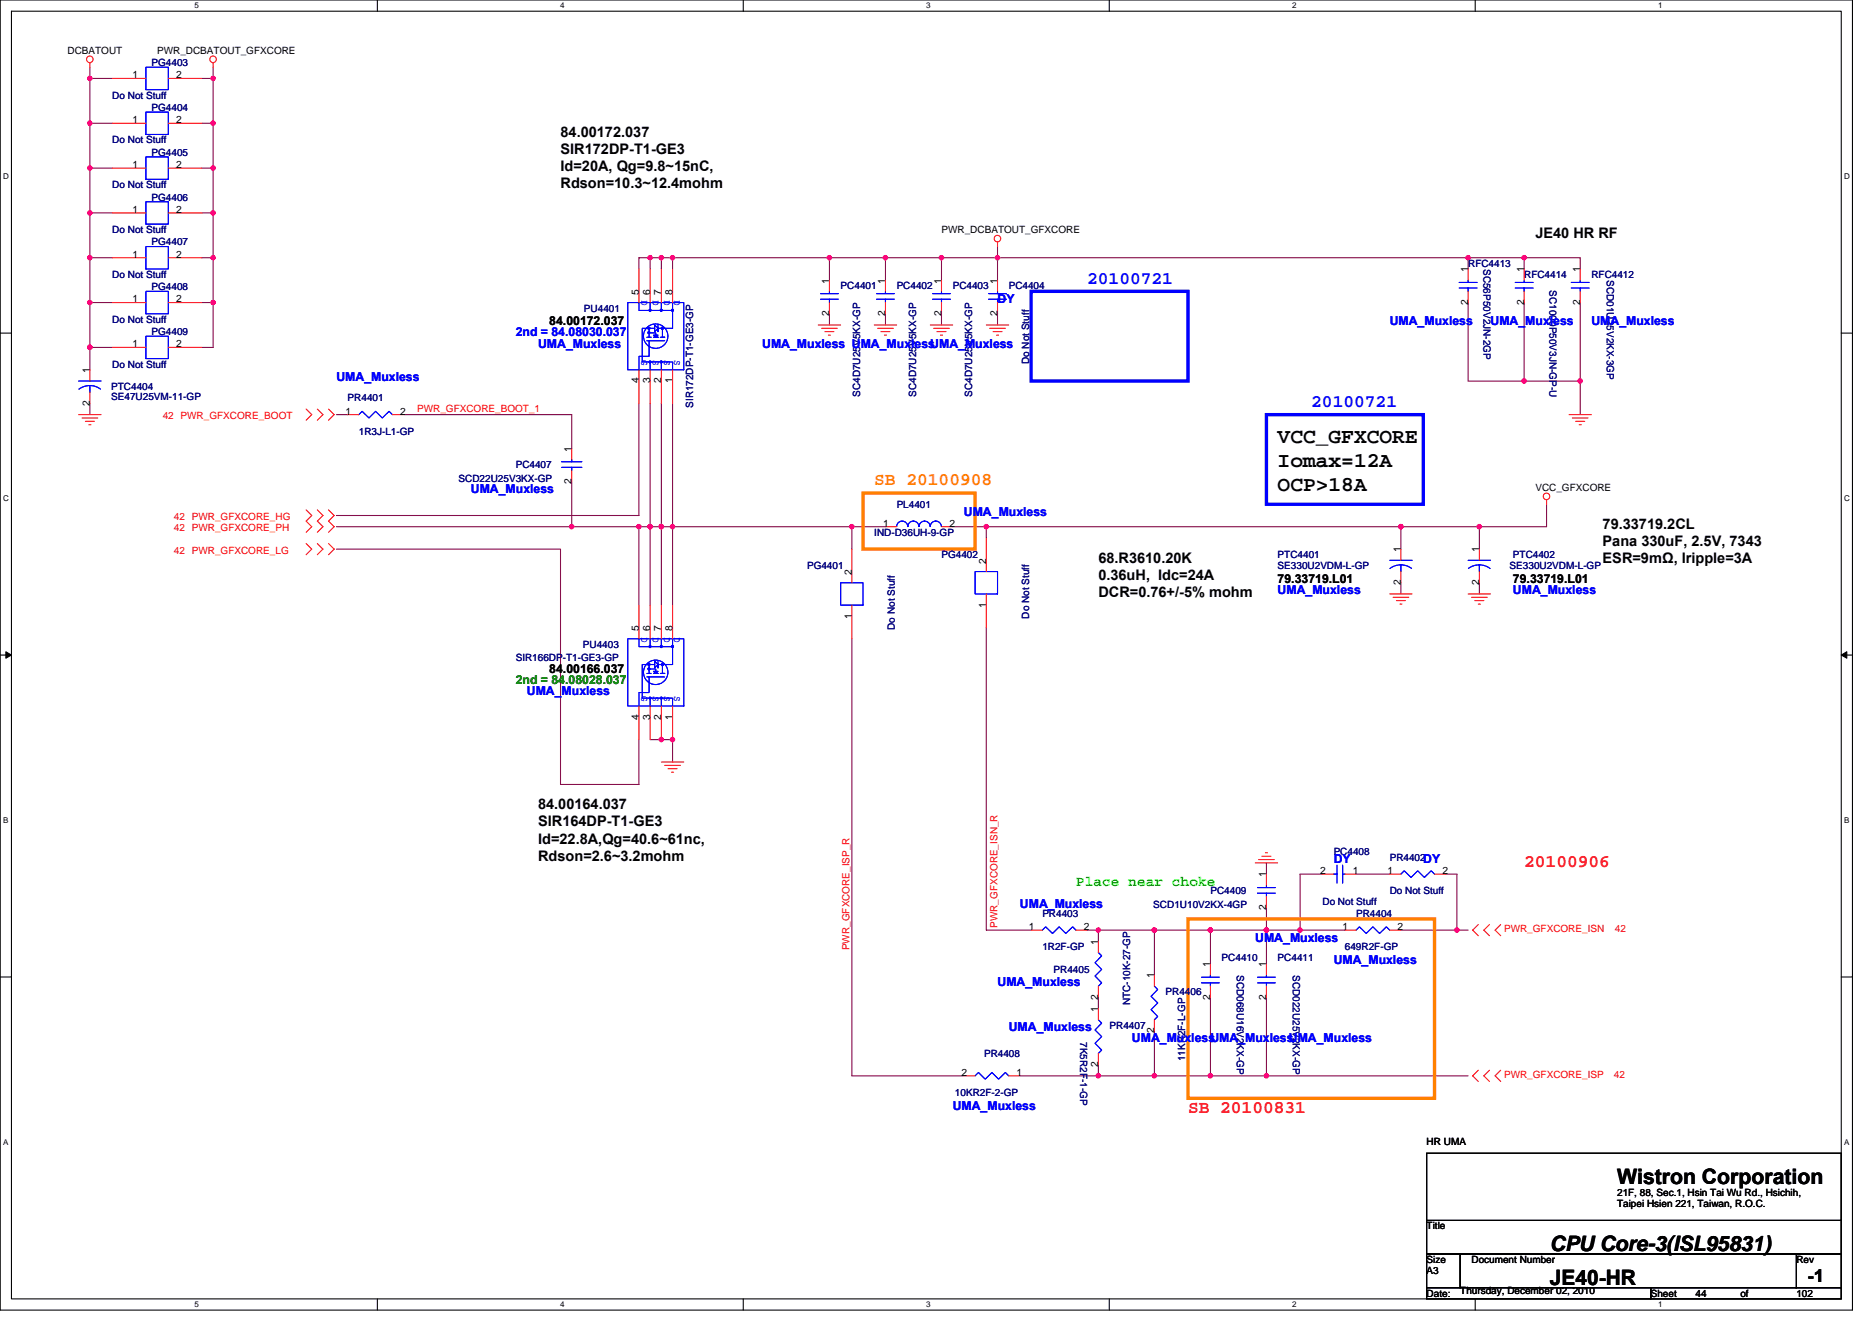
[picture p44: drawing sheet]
<svg xmlns="http://www.w3.org/2000/svg" width="297mm" height="210mm" viewBox="0 0 297 210" stroke-linecap="round" stroke-linejoin="round" font-family="sans-serif">
<defs><g id="words">
<g font-size="3.4">
<text x="202.7" y="70.4">VCC_GFXCORE</text>
<text x="202.7" y="74.2">Iomax=12A</text>
<text x="202.7" y="78">OCP&gt;18A</text>
<text x="256.6" y="187.9">Wistron Corporation</text>
<text x="245.9" y="203.9">JE40-HR</text>
<text x="245.9" y="198.5">CPU Core-3(ISL95831)</text>
</g>
<g font-size="2.8" fill="#00f">
<text x="172.5" y="45">20100721</text>
<text x="208.1" y="64.6">20100721</text>
</g>
<text font-size="2.8" fill="#ff8000" x="138.7" y="77">SB 20100908</text>
<g font-size="2.8" fill="#f00">
<text x="241.8" y="137.5">20100906</text>
<text x="188.5" y="176.6">SB 20100831</text>
</g>
<text font-size="2.8" x="286.8" y="203.4">-1</text>
<g font-size="2.3">
<text x="88.9" y="21.7">84.00172.037</text>
<text x="88.9" y="24.4">SIR172DP-T1-GE3</text>
<text x="88.9" y="27.2">Id=20A, Qg=9.8~15nC,</text>
<text x="88.9" y="29.9">Rdson=10.3~12.4mohm</text>
<text x="243.6" y="37.7">JE40 HR RF</text>
<text x="254.3" y="83.9">79.33719.2CL</text>
<text x="174.3" y="89.3">68.R3610.20K</text>
<text x="254.3" y="86.7">Pana 330uF, 2.5V, 7343</text>
<text x="254.3" y="89.4">ESR=9mΩ, Iripple=3A</text>
<text x="174.3" y="92">0.36uH, Idc=24A</text>
<text x="174.3" y="94.7">DCR=0.76+/-5% mohm</text>
<text x="85.4" y="128.4">84.00164.037</text>
<text x="85.4" y="131.1">SIR164DP-T1-GE3</text>
<text x="85.4" y="133.8">Id=22.8A,Qg=40.6~61nc,</text>
<text x="85.4" y="136.6">Rdson=2.6~3.2mohm</text>
</g>
<text font-size="2.3" fill="#0f0" x="170.7" y="140.6">Place near choke</text>
<g font-size="1.9" fill="#00f">
<text x="81.8" y="53.4">2nd = 84.08030.037</text>
<text x="158.3" y="48">DY</text>
<text x="220.5" y="51.6">UMA_Muxless</text>
<text x="236.5" y="51.6">UMA_Muxless</text>
<text x="252.5" y="51.6">UMA_Muxless</text>
<text x="85.4" y="55.2">UMA_Muxless</text>
<text x="120.9" y="55.2">UMA_Muxless UMA_MuxlessUMA_Muxless</text>
<text x="53.4" y="60.5">UMA_Muxless</text>
<text x="74.7" y="78.3">UMA_Muxless</text>
<text x="152.9" y="81.8">UMA_Muxless</text>
<text x="202.7" y="94.3">UMA_Muxless</text>
<text x="240.1" y="94.3">UMA_Muxless</text>
<text x="83.6" y="110.3">UMA_Muxless</text>
<text x="211.6" y="136.9">DY</text>
<text x="225.8" y="136.9">DY</text>
<text x="161.8" y="144.1">UMA_Muxless</text>
<text x="199.2" y="149.4">UMA_Muxless</text>
<text x="211.6" y="153">UMA_Muxless</text>
<text x="158.3" y="156.5">UMA_Muxless</text>
<text x="160.1" y="163.6">UMA_Muxless</text>
<text x="179.6" y="165.4">UMA_MuxlessUMA_MuxlessUMA_Muxless</text>
<text x="151.2" y="176.1">UMA_Muxless</text>
</g>
<g font-size="1.9">
<text x="87.2" y="51.6">84.00172.037</text>
<text x="202.7" y="92.5">79.33719.L01</text>
<text x="240.1" y="92.5">79.33719.L01</text>
<text x="87.2" y="106.7">84.00166.037</text>
</g>
<text font-size="1.9" fill="#008000" x="81.8" y="108.5">2nd = 84.08028.037</text>
<g font-size="1.6">
<text x="10.7" y="8.5">DCBATOUT</text>
<text x="24.9" y="8.5">PWR_DCBATOUT_GFXCORE</text>
<text x="21" y="12.4">1</text>
<text x="28" y="12.4">2</text>
<text x="21" y="19.5">1</text>
<text x="28" y="19.5">2</text>
<text x="21" y="26.6">1</text>
<text x="28" y="26.6">2</text>
<text x="21" y="33.8">1</text>
<text x="28" y="33.8">2</text>
<text x="21" y="40.9">1</text>
<text x="28" y="40.9">2</text>
<text x="149.4" y="37">PWR_DCBATOUT_GFXCORE</text>
<text x="21" y="48">1</text>
<text x="28" y="48">2</text>
<text x="101.4" y="46.8" transform="rotate(-90 101.4 46.8)">5</text>
<text x="103.1" y="46.8" transform="rotate(-90 103.1 46.8)">6</text>
<text x="104.9" y="46.8" transform="rotate(-90 104.9 46.8)">7</text>
<text x="106.7" y="46.8" transform="rotate(-90 106.7 46.8)">8</text>
<text x="131.6" y="45" transform="rotate(-90 131.6 45)">1</text>
<text x="140.5" y="45" transform="rotate(-90 140.5 45)">1</text>
<text x="149.4" y="45" transform="rotate(-90 149.4 45)">1</text>
<text x="158.3" y="45" transform="rotate(-90 158.3 45)">1</text>
<text x="232.9" y="43.2" transform="rotate(-90 232.9 43.2)">1</text>
<text x="241.8" y="43.2" transform="rotate(-90 241.8 43.2)">1</text>
<text x="250.7" y="43.2" transform="rotate(-90 250.7 43.2)">1</text>
<text x="131.6" y="50.2" transform="rotate(-90 131.6 50.2)">2</text>
<text x="140.5" y="50.2" transform="rotate(-90 140.5 50.2)">2</text>
<text x="149.4" y="50.2" transform="rotate(-90 149.4 50.2)">2</text>
<text x="158.3" y="50.2" transform="rotate(-90 158.3 50.2)">2</text>
<text x="232.9" y="48.4" transform="rotate(-90 232.9 48.4)">2</text>
<text x="241.8" y="48.4" transform="rotate(-90 241.8 48.4)">2</text>
<text x="250.7" y="48.4" transform="rotate(-90 250.7 48.4)">2</text>
<text x="14.2" y="59.2" transform="rotate(-90 14.2 59.2)">1</text>
<text x="21" y="55.1">1</text>
<text x="28" y="55.1">2</text>
<text x="14.2" y="64.4" transform="rotate(-90 14.2 64.4)">2</text>
<text x="54.8" y="65.8">1</text>
<text x="63.5" y="65.8">2</text>
<text x="101.4" y="60.8" transform="rotate(-90 101.4 60.8)">4</text>
<text x="103.1" y="60.8" transform="rotate(-90 103.1 60.8)">3</text>
<text x="104.9" y="60.8" transform="rotate(-90 104.9 60.8)">2</text>
<text x="106.7" y="60.8" transform="rotate(-90 106.7 60.8)">1</text>
<text x="90.7" y="71.6" transform="rotate(-90 90.7 71.6)">1</text>
<text x="90.7" y="76.8" transform="rotate(-90 90.7 76.8)">2</text>
<text x="243.6" y="77.9">VCC_GFXCORE</text>
<text x="140.1" y="83.5">1</text>
<text x="150.6" y="83.5">2</text>
<text x="156.5" y="89.4" transform="rotate(-90 156.5 89.4)">2</text>
<text x="222.3" y="87.7" transform="rotate(-90 222.3 87.7)">1</text>
<text x="234.7" y="87.7" transform="rotate(-90 234.7 87.7)">1</text>
<text x="135.1" y="91.2" transform="rotate(-90 135.1 91.2)">2</text>
<text x="222.3" y="92.8" transform="rotate(-90 222.3 92.8)">2</text>
<text x="234.7" y="92.8" transform="rotate(-90 234.7 92.8)">2</text>
<text x="101.4" y="100.1" transform="rotate(-90 101.4 100.1)">5</text>
<text x="103.1" y="100.1" transform="rotate(-90 103.1 100.1)">6</text>
<text x="104.9" y="100.1" transform="rotate(-90 104.9 100.1)">7</text>
<text x="106.7" y="100.1" transform="rotate(-90 106.7 100.1)">8</text>
<text x="135.1" y="98.2" transform="rotate(-90 135.1 98.2)">1</text>
<text x="156.5" y="96.4" transform="rotate(-90 156.5 96.4)">1</text>
<text x="101.4" y="114.2" transform="rotate(-90 101.4 114.2)">4</text>
<text x="103.1" y="114.2" transform="rotate(-90 103.1 114.2)">3</text>
<text x="104.9" y="114.2" transform="rotate(-90 104.9 114.2)">2</text>
<text x="106.7" y="114.2" transform="rotate(-90 106.7 114.2)">1</text>
<text x="200.9" y="139.2" transform="rotate(-90 200.9 139.2)">1</text>
<text x="209.5" y="138.7">2</text>
<text x="214.6" y="138.7">1</text>
<text x="220.2" y="138.7">1</text>
<text x="228.9" y="138.7">2</text>
<text x="163.3" y="147.6">1</text>
<text x="172" y="147.6">2</text>
<text x="174.3" y="149.9" transform="rotate(-90 174.3 149.9)">1</text>
<text x="200.9" y="144.4" transform="rotate(-90 200.9 144.4)">2</text>
<text x="213" y="147.6">1</text>
<text x="221.8" y="147.6">2</text>
<text x="183.2" y="155.2" transform="rotate(-90 183.2 155.2)">1</text>
<text x="192" y="153.4" transform="rotate(-90 192 153.4)">1</text>
<text x="200.9" y="153.4" transform="rotate(-90 200.9 153.4)">1</text>
<text x="174.3" y="160.5" transform="rotate(-90 174.3 160.5)">1</text>
<text x="174.3" y="158.6" transform="rotate(-90 174.3 158.6)">2</text>
<text x="192" y="158.6" transform="rotate(-90 192 158.6)">2</text>
<text x="200.9" y="158.6" transform="rotate(-90 200.9 158.6)">2</text>
<text x="183.2" y="164" transform="rotate(-90 183.2 164)">2</text>
<text x="152.6" y="170.7">2</text>
<text x="161.3" y="170.7">1</text>
<text x="174.3" y="169.3" transform="rotate(-90 174.3 169.3)">2</text>
<text x="226.4" y="181.7">HR UMA</text>
<text x="256.6" y="189.7">21F, 88, Sec.1, Hsin Tai Wu Rd., Hsichih,</text>
<text x="256.6" y="191.5">Taipei Hsien 221, Taiwan, R.O.C.</text>
<text x="226.4" y="195.1">Title</text>
<text x="226.4" y="200.4">Size</text>
<text x="226.4" y="202.2">A3</text>
<text x="233.5" y="200.4">Document Number</text>
<text x="285" y="200.4">Rev</text>
<text x="226.4" y="205.7">Date:</text>
<text x="231.7" y="205.4">Thursday, December 02, 2010</text>
<text x="261.9" y="205.7">Sheet</text>
<text x="269" y="205.7">44</text>
<text x="276.2" y="205.7">of</text>
<text x="285" y="205.7">102</text>
</g>
<g font-size="1.6" fill="#000080">
<text x="24" y="10.5">PG4403</text>
<text x="17.8" y="15.6">Do Not Stuff</text>
<text x="24" y="17.6">PG4404</text>
<text x="17.8" y="22.8">Do Not Stuff</text>
<text x="17.8" y="29.9">Do Not Stuff</text>
<text x="24" y="24.7">PG4405</text>
<text x="24" y="31.8">PG4406</text>
<text x="17.8" y="37">Do Not Stuff</text>
<text x="24" y="38.9">PG4407</text>
<text x="17.8" y="44.1">Do Not Stuff</text>
<text x="24" y="46">PG4408</text>
<text x="133.4" y="45.9">PC4401</text>
<text x="142.3" y="45.9">PC4402</text>
<text x="151.2" y="45.9">PC4403</text>
<text x="160.1" y="45.9">PC4404</text>
<text x="233" y="42.3">RFC4413</text>
<text x="235.4" y="42.7" transform="rotate(90 235.4 42.7)">SC56P50V2JN-2GP</text>
<text x="241.8" y="44.1">RFC4414</text>
<text x="245.9" y="46.1" transform="rotate(90 245.9 46.1)">SC1000P50V3JN-GP-U</text>
<text x="252.5" y="44.1">RFC4412</text>
<text x="254.9" y="44.4" transform="rotate(90 254.9 44.4)">SCD01U25V2KX-3GP</text>
<text x="17.8" y="51.2">Do Not Stuff</text>
<text x="24" y="53.1">PG4409</text>
<text x="92.7" y="49.4">PU4401</text>
<text x="17.8" y="58.3">Do Not Stuff</text>
<text x="163.3" y="57.8" transform="rotate(-90 163.3 57.8)">Do Not Stuff</text>
<text x="17.6" y="61.9">PTC4404</text>
<text x="17.6" y="63.5">SE47U25VM-11-GP</text>
<text x="55.2" y="63.6">PR4401</text>
<text x="110" y="64.7" transform="rotate(-90 110 64.7)">SIR172DP-T1-GE3-GP</text>
<text x="136.5" y="62.9" transform="rotate(-90 136.5 62.9)">SC4D7U25V5KX-GP</text>
<text x="145.4" y="62.9" transform="rotate(-90 145.4 62.9)">SC4D7U25V5KX-GP</text>
<text x="154.3" y="62.9" transform="rotate(-90 154.3 62.9)">SC4D7U25V5KX-GP</text>
<text x="56.9" y="69">1R3J-L1-GP</text>
<text x="72.8" y="76.5">SCD22U25V3KX-GP</text>
<text x="81.8" y="74.3">PC4407</text>
<text x="142.3" y="80.5">PL4401</text>
<text x="138.7" y="85">IND-D36UH-9-GP</text>
<text x="149.4" y="88.5">PG4402</text>
<text x="202.7" y="88.5">PTC4401</text>
<text x="240.1" y="88.5">PTC4402</text>
<text x="128.1" y="90.3">PG4401</text>
<text x="202.7" y="90.3">SE330U2VDM-L-GP</text>
<text x="239.5" y="90.3">SE330U2VDM-L-GP</text>
<text x="142" y="99.9" transform="rotate(-90 142 99.9)">Do Not Stuff</text>
<text x="163.3" y="98.1" transform="rotate(-90 163.3 98.1)">Do Not Stuff</text>
<text x="81.8" y="104.9">SIR166DP-T1-GE3-GP</text>
<text x="92.5" y="102.8">PU4403</text>
<text x="211.6" y="135.7">PC4408</text>
<text x="220.5" y="136.5">PR4402</text>
<text x="192.1" y="141.9">PC4409</text>
<text x="209.8" y="143.7">Do Not Stuff</text>
<text x="220.5" y="141.9">Do Not Stuff</text>
<text x="165.4" y="145.4">PR4403</text>
<text x="183" y="144">SCD1U10V2KX-4GP</text>
<text x="215.2" y="145.4">PR4404</text>
<text x="165.4" y="150.8">1R2F-GP</text>
<text x="167.2" y="154.3">PR4405</text>
<text x="193.8" y="152.5">PC4410</text>
<text x="196.3" y="154.7" transform="rotate(90 196.3 154.7)">SCD068U16V2KX-GP</text>
<text x="202.7" y="152.5">PC4411</text>
<text x="205.2" y="154.7" transform="rotate(90 205.2 154.7)">SCD022U25V2KX-GP</text>
<text x="213.4" y="150.8">649R2F-GP</text>
<text x="179.3" y="159.5" transform="rotate(-90 179.3 159.5)">NTC-10K-27-GP</text>
<text x="185" y="157.9">PR4406</text>
<text x="156.1" y="167.7">PR4408</text>
<text x="171.4" y="165.4" transform="rotate(90 171.4 165.4)">7K5R2F-1-GP</text>
<text x="176.1" y="163.2">PR4407</text>
<text x="151.5" y="173.9">10KR2F-2-GP</text>
<text x="188" y="168.4" transform="rotate(-90 188 168.4)">11KR2F-L-GP</text>
</g>
<g font-size="1.6" fill="#00f">
<text x="101.8" y="47.6" transform="rotate(90 101.8 47.6)">D</text>
<text x="103.6" y="47.6" transform="rotate(90 103.6 47.6)">D</text>
<text x="105.4" y="47.6" transform="rotate(90 105.4 47.6)">D</text>
<text x="107" y="47.6" transform="rotate(90 107 47.6)">D</text>
<text x="101.8" y="57.1" transform="rotate(90 101.8 57.1)">G</text>
<text x="103.6" y="57.1" transform="rotate(90 103.6 57.1)">S</text>
<text x="105.4" y="57.1" transform="rotate(90 105.4 57.1)">S</text>
<text x="107" y="57.1" transform="rotate(90 107 57.1)">S</text>
<text x="101.8" y="101" transform="rotate(90 101.8 101)">D</text>
<text x="103.6" y="101" transform="rotate(90 103.6 101)">D</text>
<text x="105.4" y="101" transform="rotate(90 105.4 101)">D</text>
<text x="107" y="101" transform="rotate(90 107 101)">D</text>
<text x="101.8" y="110.4" transform="rotate(90 101.8 110.4)">G</text>
<text x="103.6" y="110.4" transform="rotate(90 103.6 110.4)">S</text>
<text x="105.4" y="110.4" transform="rotate(90 105.4 110.4)">S</text>
<text x="107" y="110.4" transform="rotate(90 107 110.4)">S</text>
</g>
<g font-size="1.6" fill="#f00">
<text x="66.2" y="65.4">PWR_GFXCORE_BOOT_1</text>
<text x="25.8" y="66.5">42 PWR_GFXCORE_BOOT</text>
<text x="27.6" y="82.5">42 PWR_GFXCORE_HG</text>
<text x="27.6" y="84.3">42 PWR_GFXCORE_PH</text>
<text x="27.6" y="87.8">42 PWR_GFXCORE_LG</text>
<text x="158.3" y="147.2" transform="rotate(-90 158.3 147.2)">PWR_GFXCORE_ISN_R</text>
<text x="238.7" y="147.9">PWR_GFXCORE_ISN</text>
<text x="256.2" y="147.9">42</text>
<text x="134.8" y="150.8" transform="rotate(-90 134.8 150.8)">PWR_GFXCORE_ISP_R</text>
<text x="238.7" y="171">PWR_GFXCORE_ISP</text>
<text x="256.1" y="171">42</text>
</g>
<g font-size="1.3">
<text x="30.8" y="1.3">5</text>
<text x="88.9" y="1.3">4</text>
<text x="147" y="1.3">3</text>
<text x="205" y="1.3">2</text>
<text x="263.1" y="1.3">1</text>
<text x=".5" y="28.4">D</text>
<text x="292.6" y="28.4">D</text>
<text x=".5" y="79.5">C</text>
<text x="292.6" y="79.5">C</text>
<text x=".5" y="130.6">B</text>
<text x="292.6" y="130.6">B</text>
<text x=".5" y="181.7">A</text>
<text x="292.6" y="181.7">A</text>
<text x="30.8" y="207.4">5</text>
<text x="88.9" y="207.4">4</text>
<text x="147" y="207.4">3</text>
<text x="205" y="207.4">2</text>
<text x="263.1" y="207.4">1</text>
</g>
</g></defs>
<path d="M0 0h293.9v207.9h-293.9zM1.8 1.8h290.4v204.3h-290.4z" fill="none" stroke="#000" stroke-width=".17"/>
<g fill="#fff">
<path d="M30.8 .2h.7v1.4h-.7z"/>
<path d="M30.8 206.3h.7v1.4h-.7z"/>
</g>
<path d="M59.9 0v1.8M59.9 206.1v1.8" fill="none" stroke="#000" stroke-width=".17"/>
<g fill="#fff">
<path d="M88.9 .2h.7v1.4h-.7z"/>
<path d="M88.9 206.3h.7v1.4h-.7z"/>
</g>
<path d="M117.9 0v1.8M117.9 206.1v1.8" fill="none" stroke="#000" stroke-width=".17"/>
<g fill="#fff">
<path d="M147 .2h.7v1.4h-.7z"/>
<path d="M147 206.3h.7v1.4h-.7z"/>
</g>
<path d="M176 0v1.8M176 206.1v1.8" fill="none" stroke="#000" stroke-width=".17"/>
<g fill="#fff">
<path d="M205 .2h.7v1.4h-.7z"/>
<path d="M205 206.3h.7v1.4h-.7z"/>
</g>
<path d="M234.1 0v1.8M234.1 206.1v1.8" fill="none" stroke="#000" stroke-width=".17"/>
<g fill="#fff">
<path d="M263.1 .2h.7v1.4h-.7z"/>
<path d="M263.1 206.3h.7v1.4h-.7z"/>
<path d="M.5 27.3h.9v1.4h-.9z"/>
<path d="M292.6 27.3h.9v1.4h-.9z"/>
<path d="M.5 78.4h.9v1.4h-.9z"/>
<path d="M292.6 78.4h.9v1.4h-.9z"/>
</g>
<path d="M0 52.9h1.8M292.2 52.9h1.7" fill="none" stroke="#000" stroke-width=".17"/>
<g fill="#fff">
<path d="M.5 129.5h.8v1.4h-.8z"/>
<path d="M292.6 129.5h.9v1.4h-.9z"/>
</g>
<path d="M0 103.9h1.8M292.2 103.9h1.7" fill="none" stroke="#000" stroke-width=".17"/>
<path d="M.9 103.4l.9 .5-.9 .5zM292.2 103.9l.8-.5v1z" fill="#000" stroke="#000" stroke-width=".16"/>
<g fill="#fff">
<path d="M.5 180.5h.8v1.4h-.8z"/>
<path d="M292.6 180.5h.9v1.4h-.9z"/>
</g>
<path d="M0 155h1.8M292.2 155h1.7M226.4 199h5.3v5.3h-5.3zM226.4 183h65.8v10.6h-65.8zM226.4 193.6h65.8v5.4h-65.8zM231.7 199h53.3v5.3h-53.3zM285 199h7.2v5.3h-7.2zM226.4 204.3h35.5v1.8h-35.5zM261.9 204.3h30.3v1.8h-30.3z" fill="none" stroke="#000" stroke-width=".17"/>
<g fill="none" stroke="#800040" stroke-width=".17">
<path d="M14.3 10.7v48M14.3 19.6h3.5M14.3 12.4h3.5M32 19.6h1.8M32 12.4h1.8M33.8 10.7v44.4h-1.8M14.3 33.8h3.5M14.3 26.7h3.5M32 33.8h1.8M32 26.7h1.8M158.3 39.1v5.3M14.3 40.9h3.5"/>
<path d="M14.3 48h3.5M14.3 55.1h3.5M32 40.9h1.8M32 48h1.8M101.4 42.7v-1.8h149.3v1.8M103.2 40.9v1.8M104.9 40.9v1.8M106.7 40.9v1.8M131.6 40.9v3.5M131.6 49.8v1.8M140.5 40.9v3.5M140.5 49.8v1.8"/>
<path d="M149.4 40.9v3.5M149.4 49.8v1.8M158.3 49.8v1.8M233 48v12.5h17.7M233 40.9v1.8M241.8 40.9v1.8M241.8 48v12.5M250.7 48v17.8M14.3 64v1.8M53.4 65.8h1.8M64 65.8h26.7v5.3M90.7 76.5v7.1"/>
<path d="M101.4 64v17.8h-48M103.2 64v32M104.9 64v32M106.7 64v32M53.4 87.1h35.5v37.4h12.5v-7.2M53.4 83.6h87.1M101.4 83.6v12.4M135.2 83.6v3.5M156.5 83.6v1.7M156.5 99.6v48h7.1M222.3 83.6v3.5M222.3 92.5v1.7"/>
<path d="M234.7 83.6v3.5M234.7 92.5v1.7M245.4 80v3.6h-94.2M103.2 117.3h3.5v3.6M135.2 101.3v69.4h17.7M201 136.9v1.8M209.8 138.7h-3.5v8.9M215.2 138.7h5.3M229.4 138.7h1.8v8.9M172.5 147.6h1.8v1.8M174.3 147.6h8.9v7.1M174.3 158.2v1.8"/>
<path d="M183.2 147.6h8.9v5.3M192.1 147.6h21.3M192.1 158.2v12.5M201 144v8.9M201 158.2v12.5M222.3 147.6h10.7M161.8 170.7h71.2M174.3 168.9v1.8M183.2 163.6v7.1"/>
</g>
<g fill="#f0f" stroke="#f0f" stroke-width=".17">
<circle cx="106.7" cy="83.6" r=".35"/>
<circle cx="106.7" cy="117.3" r=".35"/>
<circle cx="104.9" cy="117.3" r=".35"/>
<circle cx="149.4" cy="40.9" r=".35"/>
<circle cx="158.3" cy="40.9" r=".35"/>
<circle cx="103.2" cy="40.9" r=".35"/>
<circle cx="104.9" cy="83.6" r=".35"/>
<circle cx="103.2" cy="83.6" r=".35"/>
<circle cx="101.4" cy="83.6" r=".35"/>
<circle cx="104.9" cy="40.9" r=".35"/>
<circle cx="140.5" cy="40.9" r=".35"/>
<circle cx="131.6" cy="40.9" r=".35"/>
<circle cx="106.7" cy="40.9" r=".35"/>
<circle cx="90.7" cy="83.6" r=".35"/>
<circle cx="174.3" cy="170.7" r=".35"/>
<circle cx="183.2" cy="147.6" r=".35"/>
<circle cx="174.3" cy="147.6" r=".35"/>
<circle cx="192.1" cy="147.6" r=".35"/>
<circle cx="183.2" cy="170.7" r=".35"/>
<circle cx="200.9" cy="147.6" r=".35"/>
<circle cx="200.9" cy="170.7" r=".35"/>
<circle cx="192.1" cy="170.7" r=".35"/>
<circle cx="206.3" cy="147.6" r=".35"/>
<circle cx="231.2" cy="147.6" r=".35"/>
<circle cx="135.2" cy="83.6" r=".35"/>
<circle cx="33.8" cy="48" r=".35"/>
<circle cx="14.3" cy="55.1" r=".35"/>
<circle cx="33.8" cy="40.9" r=".35"/>
<circle cx="14.3" cy="48" r=".35"/>
<circle cx="14.3" cy="12.4" r=".35"/>
<circle cx="14.3" cy="40.9" r=".35"/>
<circle cx="33.8" cy="12.4" r=".35"/>
<circle cx="33.8" cy="19.5" r=".35"/>
<circle cx="14.3" cy="19.5" r=".35"/>
<circle cx="14.3" cy="26.7" r=".35"/>
<circle cx="33.8" cy="26.7" r=".35"/>
<circle cx="14.3" cy="33.8" r=".35"/>
<circle cx="33.8" cy="33.8" r=".35"/>
<circle cx="234.7" cy="83.6" r=".35"/>
<circle cx="232.9" cy="40.9" r=".35"/>
<circle cx="250.7" cy="60.4" r=".35"/>
<circle cx="241.8" cy="60.4" r=".35"/>
<circle cx="241.8" cy="40.9" r=".35"/>
<circle cx="222.3" cy="83.6" r=".35"/>
<circle cx="156.5" cy="83.6" r=".35"/>
</g>
<g fill="none" stroke="#f00" stroke-width=".17">
<path d="M14.3 9.9v.8M17.8 12.4h5.4M17.8 19.6h5.4M26.7 12.4h5.3M26.7 19.6h5.3M33.8 9.9v.8M17.8 33.8h5.4M17.8 26.7h5.4M26.7 33.8h5.3M26.7 26.7h5.3M158.3 38.4v.7M14.3 58.7v1.8"/>
<path d="M17.8 40.9h5.4M17.8 48h5.4M17.8 55.1h5.4M26.7 40.9h5.3M26.7 48h5.3M26.7 55.1h5.3M101.4 42.7v5.3M101.4 58.7v5.3M103.2 42.7v5.3M103.2 58.7v5.3M104.9 42.7v5.3M104.9 58.7v5.3"/>
<path d="M106.7 42.7v5.3M106.7 58.7v5.3M129.8 51.6h3.6M130.4 52.1h2.5M130.9 52.6h1.4M131.4 53.2h.4M131.6 44.4v1.8M131.6 48v1.8M138.7 51.6h3.6M139.3 52.1h2.4M139.8 52.6h1.4M140.3 53.2h.4"/>
<path d="M140.5 44.4v1.8M140.5 48v1.8M147.6 51.6h3.6M148.1 52.1h2.5M148.7 52.6h1.4M149.2 53.2h.4M149.4 44.4v1.8M149.4 48v1.8M156.5 51.6h3.6M157 52.1h2.5M157.6 52.6h1.4M158.1 53.2h.4"/>
<path d="M158.3 44.4v1.8M158.3 48v1.8M233 42.7v1.7M233 46.2v1.8M241.8 42.7v1.7M241.8 46.2v1.8M250.7 42.7v1.7M250.7 46.2v1.8M12.5 65.8h3.5M13 66.3h2.5M13.5 66.8h1.5M14.1 67.4h.3"/>
<path d="M14.3 62.2v1.8M48.6 64.9l.9 .9-.9 .9M50.4 64.9l.8 .9-.8 .9M52.1 64.9l.9 .9-.9 .9M55.2 65.8h1.7M62.3 65.8h1.7M90.7 71.1v1.8M90.7 74.7v1.8M245.4 79.3v.7M249 65.8h3.5M249.5 66.3h2.5M250 66.8h1.5"/>
<path d="M250.6 67.4h.3M48.6 80.9l.9 .9-.9 .9 .9 .9-.9 .9M48.6 86.2l.9 .9-.9 .9M50.4 80.9l.8 .9-.8 .9 .8 .9-.8 .9M50.4 86.2l.8 .9-.8 .9M52.1 80.9l.9 .9-.9 .9 .9 .9-.9 .9M52.1 86.2l.9 .9-.9 .9M101.4 96v5.3M103.2 96v5.3M104.9 96v5.3M106.7 96v5.3M135.2 87.1v5.4"/>
<path d="M135.2 96v5.3M140.5 83.6h1.8M149.4 83.6h1.8M156.5 85.3v5.4M156.5 94.2v5.4M220.5 94.2h3.6M221 94.8h2.5M221.6 95.3h1.4M222.1 95.8h.4M222.3 87.1v1.8M222.3 90.7v1.8M233 94.2h3.5"/>
<path d="M233.5 94.8h2.5M234 95.3h1.5M234.6 95.8h.3M234.7 87.1v1.8M234.7 90.7v1.8M101.4 112v5.3M103.2 112v5.3M104.9 112v5.3M106.7 112v5.3M104.9 120.9h3.6M105.5 121.4h2.5M106 122h1.4"/>
<path d="M106.5 122.5h.4M199.2 136.9h3.5M199.7 136.4h2.5M200.2 135.8h1.5M200.8 135.3h.3M201 138.7v1.8M209.8 138.7h1.8M213.4 138.7h1.8M220.5 138.7h1.8M227.6 138.7h1.8M163.6 147.6h1.8M170.7 147.6h1.8"/>
<path d="M174.3 149.4v1.7M174.3 156.5v1.7M183.2 154.7v1.8M192.1 152.9v1.8M192.1 156.5v1.7M201 142.2v1.8M201 152.9v1.8M201 156.5v1.7M213.4 147.6h1.8M220.5 147.6h1.8M234.6 146.7l-.9 .9 .9 .9M236.3 146.7l-.8 .9 .8 .9"/>
<path d="M238.1 146.7l-.9 .9 .9 .9M152.9 170.7h1.8M160.1 170.7h1.7M174.3 160v1.8M174.3 167.1v1.8M183.2 161.8v1.8M234.6 169.8l-.9 .9 .9 .9M236.3 169.8l-.8 .9 .8 .9M238.1 169.8l-.9 .9 .9 .9"/>
<circle cx="14.2" cy="9.4" r=".52"/>
<circle cx="33.8" cy="9.4" r=".52"/>
<circle cx="158.3" cy="37.9" r=".52"/>
<circle cx="245.4" cy="78.8" r=".52"/>
</g>
<path d="M163.6 46.2h24.9v14.3h-24.9zM201 65.8h24.8v14.2h-24.8z" fill="none" stroke="#00f" stroke-width=".53"/>
<path d="M136.9 78.2h17.8v8.9h-17.8zM188.5 145.8h39.1v28.4h-39.1z" fill="none" stroke="#ff8000" stroke-width=".53"/>
<g fill="none" stroke="#00f" stroke-width=".17">
<path d="M23.2 10.7h3.5v3.5h-3.5zM23.2 17.8h3.5v3.5h-3.5zM23.2 39.1h3.5v3.6h-3.5zM23.2 32h3.5v3.6h-3.5zM23.2 24.9h3.5v3.5h-3.5zM23.2 46.2h3.5v3.6h-3.5zM23.2 53.3h3.5v3.6h-3.5zM99.6 48h8.9v10.7h-8.9zM101.4 48v1.3h5.3M102.6 53.5h.7M102.6 54.1h2.9M103 52.8h1.1v.4"/>
<path d="M103 52.1h-1.1v5.3h4.8v1.3M103 54.1v2.4h-1.6v2.2M103.2 48v1.3M103.2 57.4v1.3M103.7 53.5h.7h-.3l.3-.3h-.7l.4 .3M103.9 52.1h-.9v1.4M104.9 48v1.3M104.9 57.4v1.3M105.1 52.1v1.4h.4h-.7M106.7 48v4.1h-2.3l-.5-.5v1l.5-.5v.5v-1M130.2 46.6h2.8M130.2 47.5h2.8"/>
<path d="M131.6 46.2v.4M131.6 47.5v.5M139.1 46.6h2.8M139.1 47.5h2.8M140.5 46.2v.4M140.5 47.5v.5M148 46.6h2.8M148 47.5h2.8M149.4 46.2v.4M149.4 47.5v.5M156.9 46.6h2.8M156.9 47.5h2.8"/>
<path d="M158.3 46.2v.4M158.3 47.5v.5M231.5 44.8h2.9M231.5 45.7h2.9M233 44.4v.4M233 45.7v.5M240.4 44.8h2.9M240.4 45.7h2.9M241.8 44.4v.4M241.8 45.7v.5M249.3 44.8h2.9M249.3 45.7h2.9"/>
<path d="M250.7 44.4v.4M250.7 45.7v.5M12.5 60.5h3.5M12.5 61.7a2.86 2.86 0 0 1 3.5 0M14.3 61.2v1M56.9 65.8l.6-.5 1 1 1.1-1 1.1 1 1-1 .6 .5M89.1 74.1h3.2M89.1 73.3h3.2M90.7 72.9v.4M90.7 74.1v.6M133.4 92.5h3.5v3.5h-3.5zM142.3 83.5a.88 .88 0 0 1 .9-.8 .88 .88 0 0 1 .8 .8"/>
<path d="M144.1 83.5a.88 .88 0 0 1 .8-.8 .88 .88 0 0 1 .9 .8 .89 .89 0 0 1 .9-.8 .89 .89 0 0 1 .9 .8 .89 .89 0 0 1 .9-.8 .89 .89 0 0 1 .9 .8M154.7 90.7h3.6v3.5h-3.6zM220.5 88.9h3.6M220.6 90.2a2.86 2.86 0 0 1 3.4 0M222.3 89.6v1.1M233 88.9h3.5M234.7 89.6l-1.1 .2-.6 .4M234.7 89.6l1.1 .2 .6 .4M234.7 89.6v1.1M99.6 101.3h8.9v10.7h-8.9zM101.4 101.3v1.3h5.3M102.6 106.8h.7"/>
<path d="M102.6 107.4h2.9M103 106.2h1.1v.3M103 105.4h-1.1v5.4h4.8v1.2M103 107.4v2.5h-1.6v2.1M103.2 101.3v1.3M103.2 110.8v1.2M103.7 106.8h.7h-.3l.3-.3h-.7l.4 .3M103.9 105.4h-.9v1.4M104.9 101.3v1.3M104.9 110.8v1.2M105.1 105.4v1.4h.4h-.7M106.7 101.3v4.1h-2.3l-.5-.5v1.1l.5-.6v.6v-1.1"/>
<path d="M211.6 138.7h.5M212.1 137.3v2.8M213 138.7h.4M213 137.3v2.8M222.3 138.7l.5-.5 1.1 1 1.1-1 1 1 1.1-1 .5 .5M165.4 147.6l.5-.6 1.1 1.1 1.1-1.1 1 1.1 1.1-1.1 .5 .6M174.3 151.1l.5 .6-1 1 1 1.1-1 1.1 1 1-.5 .6M183.2 156.5l.5 .5-1.1 1.1 1.1 1-1.1 1.1 1.1 1.1-.5 .5M190.6 155h2.9M190.6 155.9h2.9M192.1 154.7v.3M192.1 155.9v.6"/>
<path d="M199.5 140.8h2.9M199.5 141.7h2.9M199.5 155h2.9M199.5 155.9h2.9M201 140.5v.3M201 141.7v.5M201 154.7v.3M201 155.9v.6M215.2 147.6l.5-.6 1.1 1.1 1-1.1 1.1 1.1 1.1-1.1 .5 .6M154.7 170.7l.6-.5 1 1 1.1-1 1.1 1 1-1 .6 .5M174.3 161.8l.5 .5-1 1.1 1 1.1-1 1 1 1.1-.5 .5"/>
<circle cx="104" cy="53.3" r="1.94"/>
<circle cx="104" cy="106.7" r="1.94"/>
</g>
<g fill="#00f" stroke="#00f" stroke-width=".17">
<path d="M104.8 57.3h.2v.2h-.2z" fill-rule="evenodd"/>
<path d="M103 57.3h.3v.2h-.3z" fill-rule="evenodd"/>
<path d="M103 49.1h.3v.3h-.3z" fill-rule="evenodd"/>
<path d="M104.8 49.1h.2v.3h-.2z" fill-rule="evenodd"/>
<path d="M106.6 49.1h.2v.3h-.2z" fill-rule="evenodd"/>
<path d="M104.8 57.3h.2v.2h-.2z" fill-rule="evenodd"/>
<path d="M103 57.3h.3v.2h-.3z" fill-rule="evenodd"/>
<path d="M103 49.1h.3v.3h-.3z" fill-rule="evenodd"/>
<path d="M104.8 49.1h.2v.3h-.2z" fill-rule="evenodd"/>
<path d="M106.6 49.1h.2v.3h-.2z" fill-rule="evenodd"/>
<path d="M104.8 110.6h.2v.3h-.2z" fill-rule="evenodd"/>
<path d="M103 110.6h.3v.3h-.3z" fill-rule="evenodd"/>
<path d="M103 102.4h.3v.3h-.3z" fill-rule="evenodd"/>
<path d="M104.8 102.4h.2v.3h-.2z" fill-rule="evenodd"/>
<path d="M106.6 102.4h.2v.3h-.2z" fill-rule="evenodd"/>
<path d="M104.8 110.6h.2v.3h-.2z" fill-rule="evenodd"/>
<path d="M103 110.6h.3v.3h-.3z" fill-rule="evenodd"/>
<path d="M103 102.4h.3v.3h-.3z" fill-rule="evenodd"/>
<path d="M104.8 102.4h.2v.3h-.2z" fill-rule="evenodd"/>
<path d="M106.6 102.4h.2v.3h-.2z" fill-rule="evenodd"/>
<circle cx="103" cy="52.8" r=".17"/>
<circle cx="103" cy="52.1" r=".17"/>
<circle cx="105.1" cy="52.1" r=".17"/>
<circle cx="103" cy="106.1" r=".17"/>
<circle cx="103" cy="105.4" r=".17"/>
<circle cx="105.1" cy="105.4" r=".17"/>
</g>
<use href="#words"/>
</svg>
